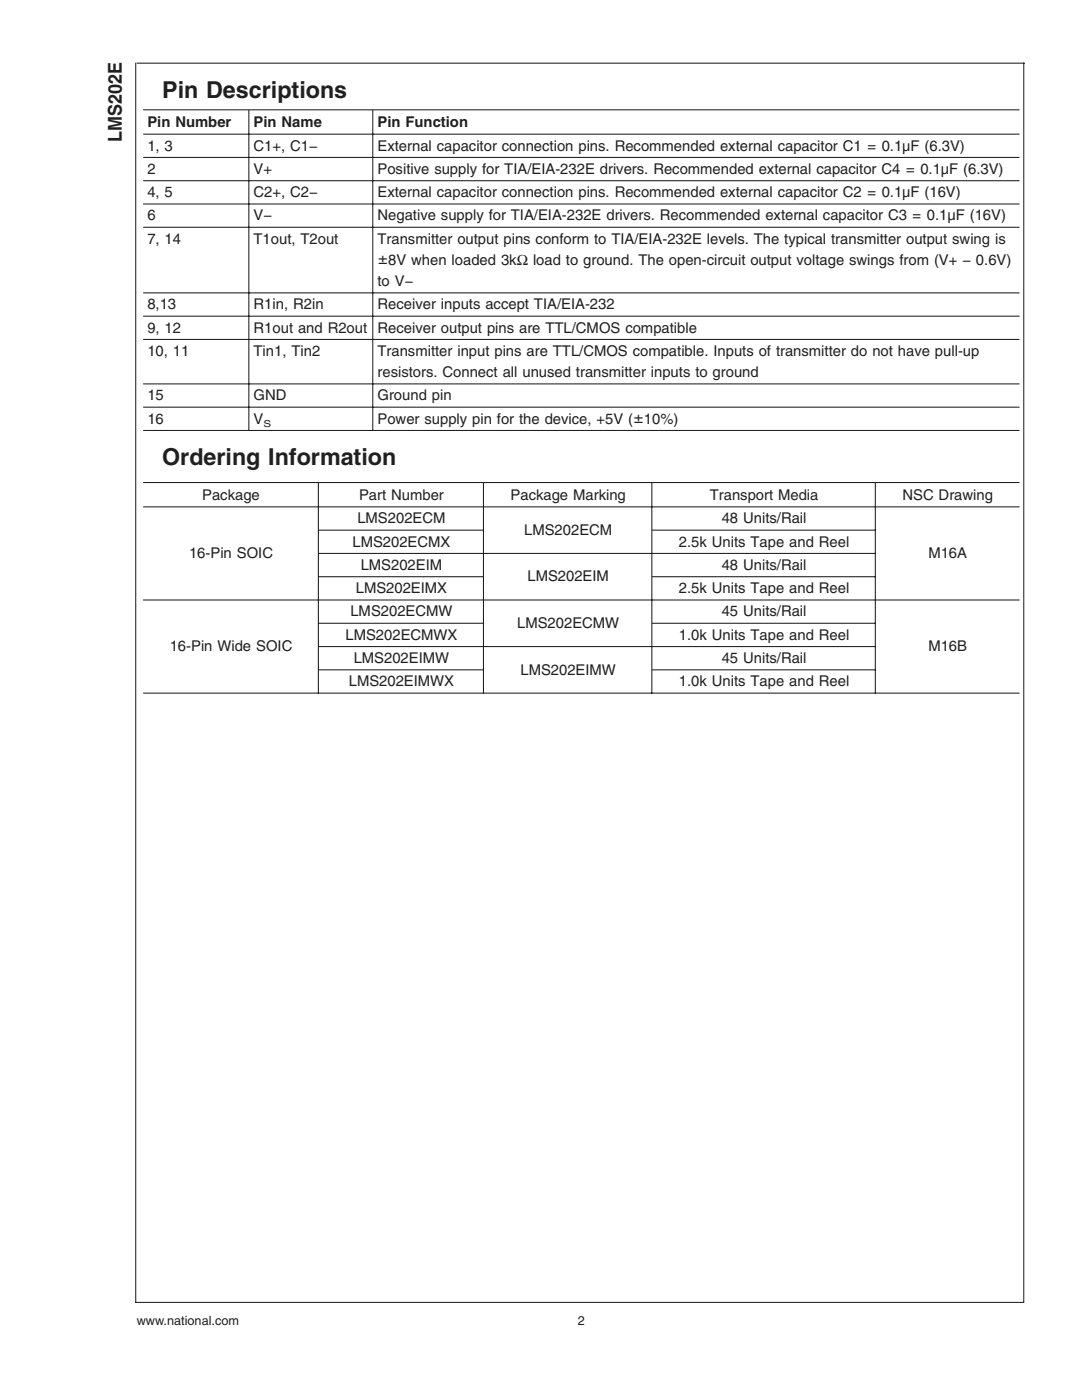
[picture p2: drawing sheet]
<svg xmlns="http://www.w3.org/2000/svg" width="216mm" height="279mm" viewBox="0 0 216 279" stroke-linecap="round" stroke-linejoin="round" font-family="sans-serif">
<defs><g id="words">
<g font-size="4.6" fill="#221f1f">
<text x="32.4" y="19.5">Pin Descriptions</text>
<text x="32.4" y="92.8">Ordering Information</text>
</g>
<text font-size="3.8" fill="#221f1f" x="24.3" y="28.3" transform="rotate(-90 24.3 28.3)">LMS202E</text>
<text font-size="3.3" fill="#221f1f" x="75.4" y="52.7">±8V when loaded 3kΩ load to ground. The open-circuit output voltage swings from (V+ − 0.6V)</text>
<g font-size="3" fill="#221f1f">
<text x="29.4" y="25.4">Pin Number</text>
<text x="50.6" y="25.4">Pin Name</text>
<text x="75.3" y="25.4">Pin Function</text>
<text x="29.4" y="30">1, 3</text>
<text x="29.4" y="34.7">2</text>
<text x="50.6" y="34.7">V+</text>
<text x="50.6" y="30">C1+, C1−</text>
<text x="75.3" y="30">External capacitor connection pins. Recommended external capacitor C1 = 0.1µF (6.3V)</text>
<text x="75.3" y="34.7">Positive supply for TIA/EIA-232E drivers. Recommended external capacitor C4 = 0.1µF (6.3V)</text>
<text x="29.4" y="39.3">4, 5</text>
<text x="50.6" y="39.3">C2+, C2−</text>
<text x="75.3" y="39.3">External capacitor connection pins. Recommended external capacitor C2 = 0.1µF (16V)</text>
<text x="29.4" y="44">6</text>
<text x="50.6" y="44">V−</text>
<text x="75.3" y="44">Negative supply for TIA/EIA-232E drivers. Recommended external capacitor C3 = 0.1µF (16V)</text>
<text x="29.4" y="48.6">7, 14</text>
<text x="50.6" y="48.6">T1out, T2out</text>
<text x="75.3" y="48.6">Transmitter output pins conform to TIA/EIA-232E levels. The typical transmitter output swing is</text>
<text x="75.3" y="57.1">to V−</text>
<text x="29.4" y="61.7">8,13</text>
<text x="50.6" y="61.7">R1in, R2in</text>
<text x="75.3" y="61.7">Receiver inputs accept TIA/EIA-232</text>
<text x="29.4" y="66.4">9, 12</text>
<text x="29.4" y="71">10, 11</text>
<text x="50.6" y="66.4">R1out and R2out Receiver output pins are TTL/CMOS compatible</text>
<text x="50.6" y="71">Tin1, Tin2</text>
<text x="75.3" y="71">Transmitter input pins are TTL/CMOS compatible. Inputs of transmitter do not have pull-up</text>
<text x="75.3" y="75.2">resistors. Connect all unused transmitter inputs to ground</text>
<text x="29.4" y="79.9">15</text>
<text x="50.6" y="79.9">GND</text>
<text x="75.3" y="79.9">Ground pin</text>
<text x="29.4" y="84.5">16</text>
<text x="50.6" y="84.5">V</text>
<text x="75.3" y="84.5">Power supply pin for the device, +5V (±10%)</text>
<text x="40.3" y="99.8">Package</text>
<text x="71.6" y="99.8">Part Number</text>
<text x="101.9" y="99.8">Package Marking</text>
<text x="141.6" y="99.8">Transport Media</text>
<text x="180.1" y="99.8">NSC Drawing</text>
<text x="71.3" y="104.4">LMS202ECM</text>
<text x="104.6" y="106.8">LMS202ECM</text>
<text x="144" y="104.4">48 Units/Rail</text>
<text x="37.7" y="111.4">16-Pin SOIC</text>
<text x="70.3" y="109.1">LMS202ECMX</text>
<text x="72" y="113.7">LMS202EIM</text>
<text x="135.5" y="109.1">2.5k Units Tape and Reel</text>
<text x="144" y="113.7">48 Units/Rail</text>
<text x="185.2" y="111.4">M16A</text>
<text x="71" y="118.4">LMS202EIMX</text>
<text x="105.2" y="116">LMS202EIM</text>
<text x="135.5" y="118.4">2.5k Units Tape and Reel</text>
<text x="69.9" y="123">LMS202ECMW</text>
<text x="103.2" y="125.3">LMS202ECMW</text>
<text x="144" y="123">45 Units/Rail</text>
<text x="33.9" y="130">16-Pin Wide SOIC</text>
<text x="68.9" y="127.7">LMS202ECMWX</text>
<text x="135.5" y="127.7">1.0k Units Tape and Reel</text>
<text x="185.2" y="130">M16B</text>
<text x="69.6" y="137">LMS202EIMWX</text>
<text x="70.6" y="132.3">LMS202EIMW</text>
<text x="103.8" y="134.6">LMS202EIMW</text>
<text x="135.5" y="137">1.0k Units Tape and Reel</text>
<text x="144" y="132.3">45 Units/Rail</text>
</g>
<g font-size="2.5" fill="#221f1f">
<text x="27.3" y="264.5">www.national.com</text>
<text x="115.3" y="264.5">2</text>
</g>
<text font-size="1.9" fill="#221f1f" x="52.6" y="85.2">S</text>
</g></defs>
<g fill="none" stroke="#221f1f" stroke-width=".21">
<path d="M27.1 12.5v247.5M27.3 12.6h177.2M204.3 12.5v247.5M28.6 21.9h174.8M28.6 26.8h174.8M28.6 31.4h174.8M28.6 36.1h174.8M49.7 22v64M74.4 22v64M28.6 40.7h174.8M28.6 45.4h174.8M28.6 58.5h174.8"/>
<path d="M28.6 63.1h174.8M28.6 67.7h174.8M28.6 76.6h174.8M28.6 85.9h174.8M28.6 81.3h174.8M28.6 96.3h174.8M63.5 96.4v42M96.5 96.4v42M130.1 96.4v42M174.7 96.4v42M28.6 101.2h174.8M28.6 119.7h174.8"/>
<path d="M63.6 105.8h33M63.6 110.5h111.2M63.6 115.1h33M130.2 105.8h44.6M130.2 115.1h44.6M28.6 138.3h174.8M63.6 124.4h33M63.6 129h111.2M63.6 133.7h33M130.2 124.4h44.6M130.2 133.7h44.6M27.1 259.9h177.2"/>
</g>
<use href="#words"/>
</svg>
